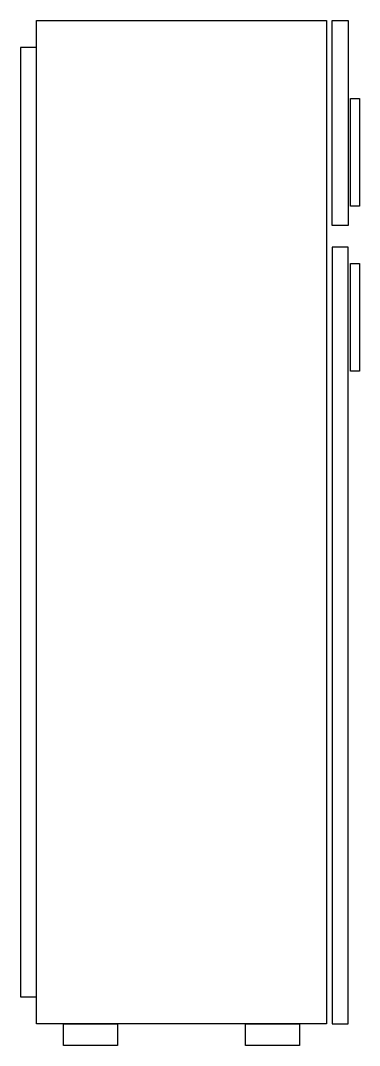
# Model space of a CAD drawing. Extents: x 100.39 to 101.02, y 183.18 to 185.08.
import ezdxf

# ---------------------------------------------------------------- set-up
doc = ezdxf.new("R2010")
doc.units = 0
doc.header["$LTSCALE"] = 0.1
doc.header["$MEASUREMENT"] = 0
doc.layers.add('MUEBLES', color=251, linetype='CONTINUOUS')

msp = doc.modelspace()

# ---------------------------------------------------------------- linework, layer by layer
at = {"layer": 'MUEBLES'}
for points in [[(100.4205, 185.0804), (100.9579, 185.0804), (100.9579, 183.2204), (100.4205, 183.2204)], [(100.9684, 185.0804), (100.998, 185.0804), (100.998, 184.7004), (100.9684, 184.7004)], [(100.3909, 183.2704), (100.4205, 183.2704), (100.4205, 185.0304), (100.3909, 185.0304)], [(101.0023, 184.9361), (101.0191, 184.9361), (101.0191, 184.7361), (101.0023, 184.7361)], [(100.998, 184.6604), (100.9684, 184.6604), (100.9684, 183.2204), (100.998, 183.2204)], [(101.0023, 184.6301), (101.0191, 184.6301), (101.0191, 184.4301), (101.0023, 184.4301)], [(100.4705, 183.2204), (100.5705, 183.2204), (100.5705, 183.1804), (100.4705, 183.1804)], [(100.8079, 183.2204), (100.9079, 183.2204), (100.9079, 183.1804), (100.8079, 183.1804)]]:
    msp.add_lwpolyline(points, close=True, dxfattribs=at)

doc.saveas('drawing.dxf')
